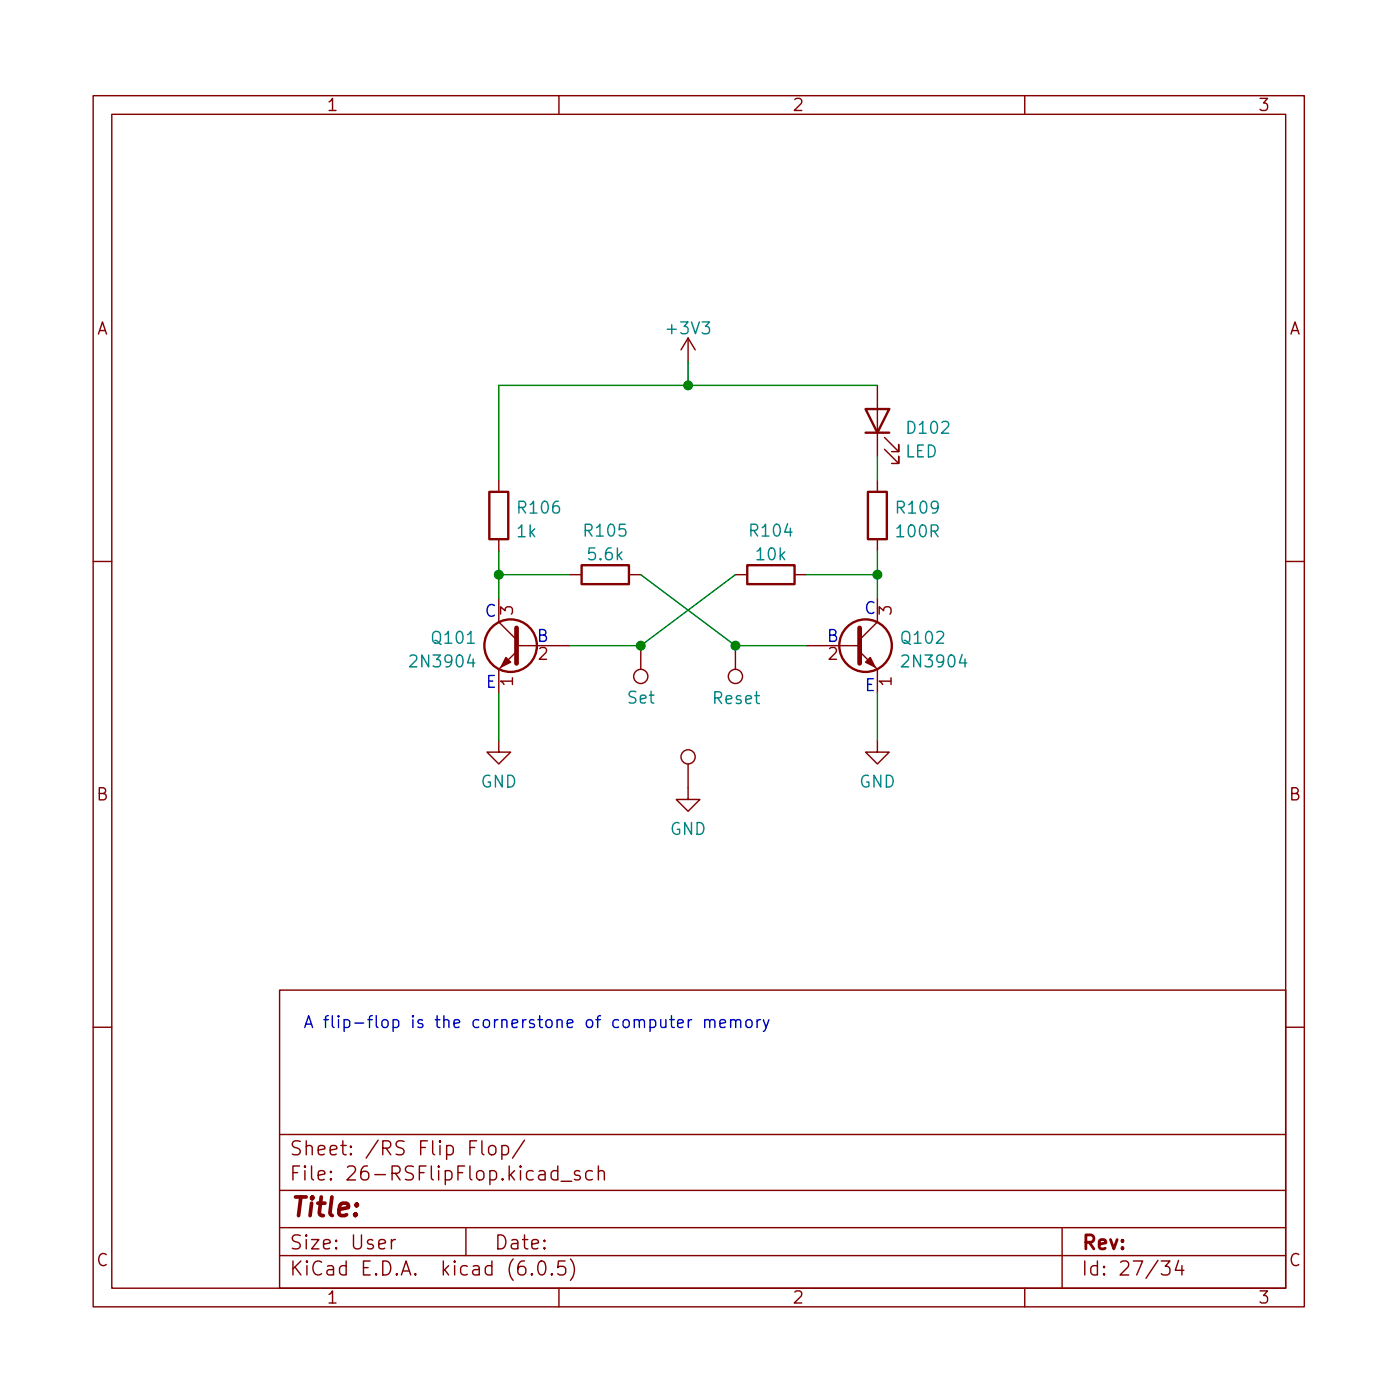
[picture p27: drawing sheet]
<svg xmlns="http://www.w3.org/2000/svg" width="150mm" height="150mm" viewBox="0 0 150 150" stroke-linecap="round" stroke-linejoin="round" font-family="sans-serif">
<defs><g id="words">
<text font-size="2.8" fill="#840000" x="31" y="130.6">Title:</text>
<g font-size="2.1" fill="#840000">
<text x="31" y="124">Sheet: /RS Flip Flop/</text>
<text x="31" y="126.7">File: 26-RSFlipFlop.kicad_sch</text>
<text x="31" y="136.9">KiCad E.D.A. kicad (6.0.5)</text>
<text x="31" y="134.1">Size: User</text>
<text x="53" y="134.1">Date:</text>
<text x="116" y="134.1">Rev:</text>
<text x="116" y="136.9">Id: 27/34</text>
</g>
<g font-size="1.8" fill="#840000">
<text x="35" y="11.9">1</text>
<text x="85" y="11.9">2</text>
<text x="135" y="11.9">3</text>
<text x="10.3" y="35.9">A</text>
<text x="138.4" y="35.9">A</text>
<text x="55.1" y="66" transform="rotate(-90 55.1 66)">3</text>
<text x="95.7" y="66" transform="rotate(-90 95.7 66)">3</text>
<text x="57.8" y="70.8">2</text>
<text x="88.9" y="70.8">2</text>
<text x="55.1" y="73.6" transform="rotate(-90 55.1 73.6)">1</text>
<text x="95.7" y="73.6" transform="rotate(-90 95.7 73.6)">1</text>
<text x="10.3" y="85.9">B</text>
<text x="138.4" y="85.9">B</text>
<text x="10.3" y="135.9">C</text>
<text x="138.4" y="135.9">C</text>
<text x="35" y="139.9">1</text>
<text x="85" y="139.9">2</text>
<text x="135" y="139.9">3</text>
</g>
<g font-size="1.8" fill="#008484">
<text x="71.8" y="35.9">+3V3</text>
<text x="97.5" y="46.6">D102</text>
<text x="97.1" y="49.1">LED</text>
<text x="55.5" y="57.7">1k</text>
<text x="55.7" y="55.1">R106</text>
<text x="62.9" y="57.6">R105</text>
<text x="80.6" y="57.6">R104</text>
<text x="96.4" y="55.1">R109</text>
<text x="96.4" y="57.7">100R</text>
<text x="63.3" y="60.1">5.6k</text>
<text x="81.3" y="60.1">10k</text>
<text x="44.4" y="71.6">2N3904</text>
<text x="46.5" y="69.1">Q101</text>
<text x="96.9" y="69.1">Q102</text>
<text x="97.2" y="71.6">2N3904</text>
<text x="67.4" y="75.5">Set</text>
<text x="76.6" y="75.6">Reset</text>
<text x="51.6" y="84.5">GND</text>
<text x="71.9" y="89.6">GND</text>
<text x="92.2" y="84.5">GND</text>
</g>
<g font-size="1.8" fill="#0000c2">
<text x="92.7" y="65.9">C</text>
<text x="52.1" y="66.2">C</text>
<text x="57.7" y="68.9">B</text>
<text x="88.7" y="68.9">B</text>
<text x="52.2" y="73.8">E</text>
<text x="92.8" y="74.2">E</text>
<text x="32.5" y="110.4">A flip-flop is the cornerstone of computer memory</text>
</g>
</g></defs>
<g fill="none" stroke="#840000" stroke-width=".15">
<path d="M10 10.3h130v130h-130zM12 12.3h126v126h-126zM60 10.3v2M110 10.3v2M73.9 36.3l-.8 1.3M73.9 36.3v2.5M73.9 36.3l.7 1.3M53.5 51.5v1.3M53.5 57.9v1.2M94.2 41.4v7.6M94.2 51.5v1.3M94.2 57.9v1.2"/>
<path d="M94.9 48.2l1.6 1.6v-.8v.8h-.8M94.9 47l1.6 1.5v-.8v.8h-.8M10 60.3h2M53.5 79.5v1.2h1.3l-1.3 1.3-1.2-1.3h1.2M53.5 64.2v2.6l1.9 1.9M55.4 69.9l-1.9 1.9v2.6M55.4 69.3h5.8M61.2 61.7h1.2M67.5 61.7h1.3M68.8 69.3v2.5M78.9 61.7h1.3M78.9 69.3v2.5"/>
<path d="M85.3 61.7h1.3M86.6 69.3h5.7M92.3 69.9l1.9 1.9v2.6M94.2 79.5v1.2h1.3l-1.3 1.3-1.3-1.3h1.3M94.2 64.2v2.6l-1.9 1.9M138 60.3h2M73.9 82v3.8h1.2l-1.2 1.3-1.3-1.3h1.3M10 110.3h2M30 106.3h108v32h-108zM138 110.3h2M30 134.8h108M30 131.8h108"/>
<path d="M30 127.8h108M30 121.8h108M42 133.1v1M42.4 133.1a.38 .38 0 0 0-.4 .2M50 131.8v3M51.2 122.5h-.8v1.5M51.7 122.5v1.2l.2 .3M52.5 123.1a.41 .41 0 0 1 .4-.1 .41 .41 0 0 1 .3 .2v.5a.41 .41 0 0 1-.4 .3 .41 .41 0 0 1-.4-.3zM53.9 123h.4l.3 .2v.5l-.2 .2-.1 .1-.4-.1M53.9 123v1.5M56.3 122.4l-1.3 1.9M57.1 136.7l.1 .1-.1 .1-.1-.1 .1-.1v.2"/>
<path d="M57.9 135.4a.36 .36 0 0 1 .6 .2 .88 .88 0 0 1-.3 1.3 .38 .38 0 0 1-.4-.3 1.17 1.17 0 0 1 .1-1.2zM59.2 136.7l.1 .1-.1 .1v-.1v-.1v.2M59.9 125.7h-.5l-.2 .2v.5l.1 .2 .1 .1 .5-.1M59.9 125.2v1.5M60 138.3v2M60.2 126.8h1.2M60.7 135.4h-.8v.7l.2-.2 .5 .1 .1 .2v.5l-.3 .2h-.3l-.2-.2M61.2 135.1a1.72 1.72 0 0 1 0 2.3M62.2 125.7h-.3l-.2 .2v.2l.5 .1 .1 .2-.1 .2-.1 .1-.4-.1M63.6 125.7h-.4l-.3 .2v.5l.1 .2 .2 .1 .4-.1M64.2 125.8a.37 .37 0 0 1 .7 .1v.8M64.2 125.2v1.5"/>
<path d="M110 138.3v2M114 131.8v6.5M124.7 135.4h.9l-.5 .5a.41 .41 0 0 1 .5 .3v.4l-.2 .2-.5 .1-.2-.2M126.5 135.3l-.3 1.1h.9M126.9 135.9v1"/>
<circle cx="68.8" cy="72.6" r=".76"/>
<circle cx="78.9" cy="72.6" r=".76"/>
<circle cx="73.9" cy="81.2" r=".76"/>
</g>
<path d="M55.4 67.4v3.8M92.3 67.4v3.8" fill="none" stroke="#840000" stroke-width=".51"/>
<g fill="#840000" stroke="#840000" stroke-width=".15">
<path d="M92.9 71.1l.5-.5 .5 1z"/>
<path d="M54.3 70.6l.5 .5-1 .5z"/>
</g>
<g fill="none" stroke="#840000" stroke-width=".25">
<path d="M52.5 52.8h2.1v5.1h-2.1zM92.9 43.9h2.6l-1.3 2.5zM92.9 46.4h2.6M93.2 52.8h2v5.1h-2zM62.4 60.7h5.1v2h-5.1zM80.2 60.7h5.1v2h-5.1z"/>
<circle cx="54.8" cy="69.3" r="2.82"/>
<circle cx="92.9" cy="69.3" r="2.82"/>
</g>
<g fill="none" stroke="#0000c2" stroke-width=".15">
<path d="M71.9 109.5h.5M72.1 109v1.1v.1l.3 .1M72.7 109.9l.6-.1v-.3h-.4l-.2 .1 .1 .6 .1 .1 .4-.1M73.9 109.5v.8M74.3 109.5h-.3l-.1 .2M75.6 109.6a.32 .32 0 0 1 .6 0v.7M75.6 109.5v.8M76.2 109.6l.2-.1h.3v.8M77.3 109.9l.6-.1-.1-.3h-.3l-.2 .1v.6l.2 .1 .3-.1M78.4 109.6a.32 .32 0 0 1 .6 0v.7M78.4 109.5v.8M79 109.6l.2-.1h.3v.8"/>
<path d="M80.2 109.5a.34 .34 0 0 1 .5 .2v.4a.34 .34 0 0 1-.3 .2 .34 .34 0 0 1-.3-.2v-.4zM81.3 109.5v.8M81.6 109.5h-.2l-.1 .2M81.9 109.5l.3 .8M82.5 109.5l-.4 1.1-.2 .1"/>
</g>
<path d="M73.9 38.8v2.6M53.5 59.1v5.1M94.2 41.4h-40.7v10.1M94.2 49v2.5M94.2 59.1v5.1M53.5 74.4v5.1M53.5 61.7h7.7M68.8 61.7l10.1 7.6h7.7M78.9 61.7l-10.1 7.6h-7.6M86.6 61.7h7.6M94.2 74.4v5.1" fill="none" stroke="#008400" stroke-width=".15"/>
<g fill="#008400" stroke="#008400" stroke-width=".15">
<circle cx="94.2" cy="61.7" r=".46"/>
<circle cx="68.8" cy="69.3" r=".46"/>
<circle cx="73.9" cy="41.4" r=".46"/>
<circle cx="78.9" cy="69.3" r=".46"/>
<circle cx="53.5" cy="61.7" r=".46"/>
</g>
<use href="#words"/>
</svg>
